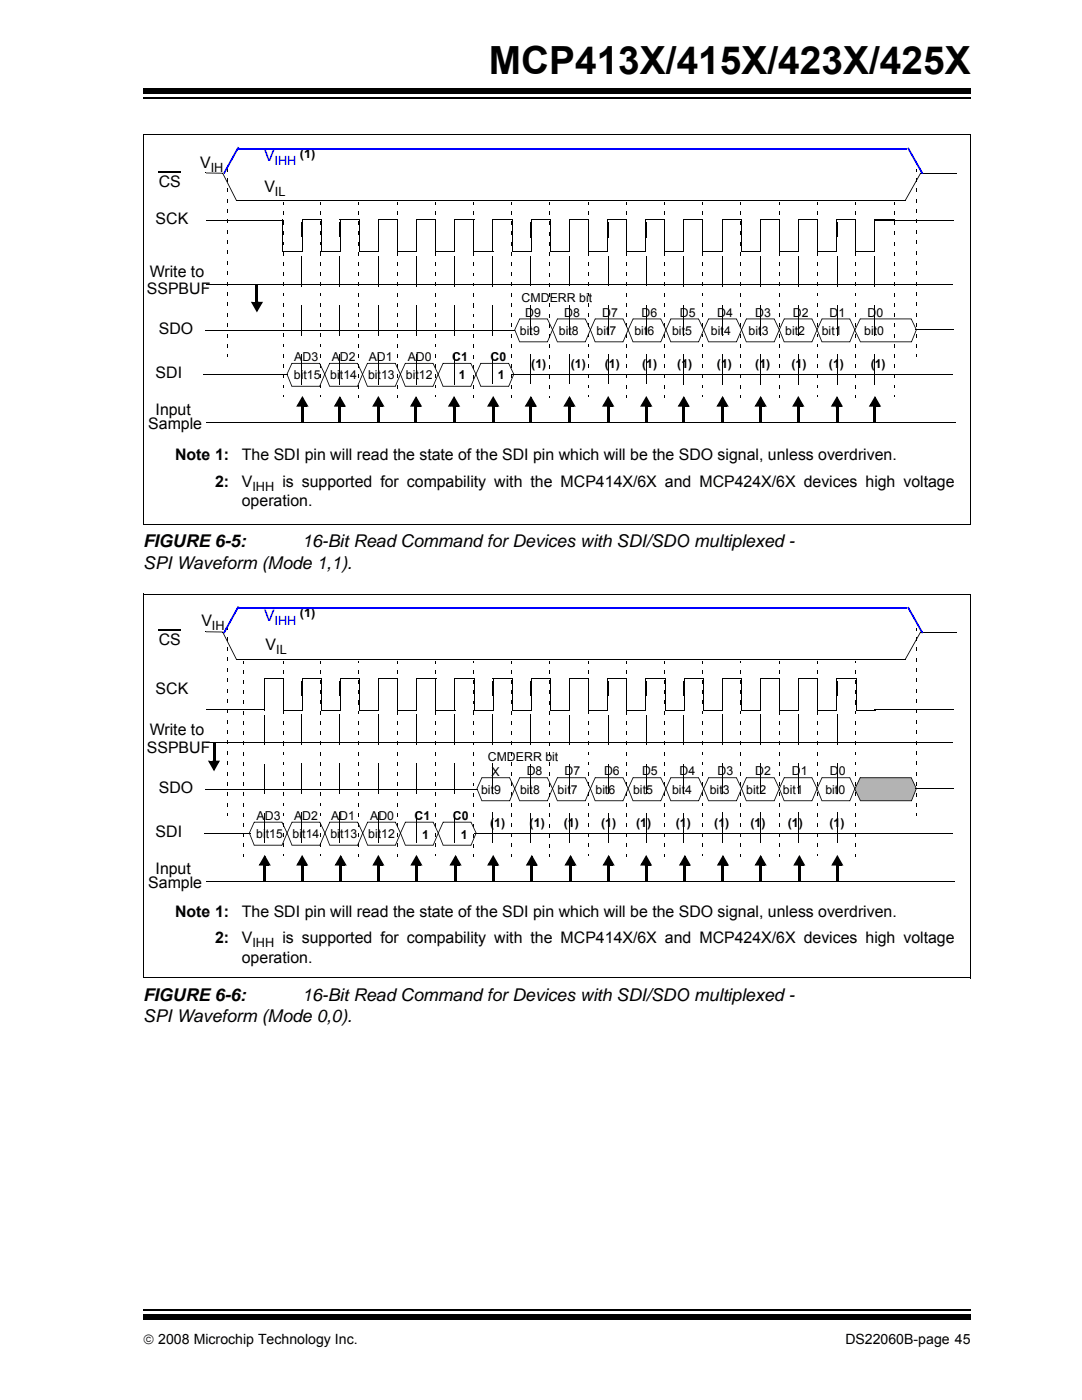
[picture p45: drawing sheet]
<svg xmlns="http://www.w3.org/2000/svg" width="216mm" height="279mm" viewBox="0 0 216 279" stroke-linecap="round" stroke-linejoin="round" font-family="sans-serif">
<defs><g id="words">
<text font-size="7.7" x="97.5" y="14.7">MCP413X/415X/423X/425X</text>
<g font-size="3.5">
<text x="28.6" y="109.2">FIGURE 6-5:</text>
<text x="28.6" y="113.5">SPI Waveform (Mode 1,1).</text>
<text x="60.3" y="109.2">16-Bit Read Command for Devices with SDI/SDO multiplexed -</text>
<text x="28.6" y="199.7">FIGURE 6-6:</text>
<text x="28.6" y="204">SPI Waveform (Mode 0,0).</text>
<text x="60.3" y="199.7">16-Bit Read Command for Devices with SDI/SDO multiplexed -</text>
</g>
<g font-size="3.2">
<text x="39.9" y="33.4">V</text>
<text x="31.7" y="37.3">CS</text>
<text x="52.7" y="38.3">V</text>
<text x="31.1" y="44.6">SCK</text>
<text x="29.3" y="58.6">SSPBUF</text>
<text x="29.9" y="55.2">Write to</text>
<text x="31.7" y="66.6">SDO</text>
<text x="31.1" y="75.4">SDI</text>
<text x="31.1" y="82.8">Input</text>
<text x="29.6" y="85.7">Sample</text>
<text x="34.9" y="91.8">Note 1:</text>
<text x="48.3" y="91.8">The SDI pin will read the state of the SDI pin which will be the SDO signal, unless overdriven.</text>
<text x="42.9" y="97.1">2:</text>
<text x="48.3" y="97.1">V</text>
<text x="48.3" y="101">operation.</text>
<text x="56.3" y="97.1">is supported for compability with the MCP414X/6X and MCP424X/6X devices high voltage</text>
<text x="40.2" y="124.9">V</text>
<text x="31.7" y="128.8">CS</text>
<text x="53" y="129.7">V</text>
<text x="31.1" y="138.5">SCK</text>
<text x="29.9" y="146.7">Write to</text>
<text x="29.3" y="150.2">SSPBUF</text>
<text x="31.7" y="158.2">SDO</text>
<text x="31.1" y="167">SDI</text>
<text x="29.6" y="177.3">Sample</text>
<text x="31.1" y="174.4">Input</text>
<text x="34.9" y="182.9">Note 1:</text>
<text x="48.3" y="182.9">The SDI pin will read the state of the SDI pin which will be the SDO signal, unless overdriven.</text>
<text x="42.9" y="188.2">2:</text>
<text x="48.3" y="188.2">V</text>
<text x="56.3" y="188.2">is supported for compability with the MCP414X/6X and MCP424X/6X devices high voltage</text>
<text x="48.3" y="192.1">operation.</text>
</g>
<g font-size="3.2" fill="#00f">
<text x="52.7" y="32.2">V</text>
<text x="52.7" y="123.9">V</text>
</g>
<g font-size="2.8">
<text x="28.6" y="268.1">© 2008 Microchip Technology Inc.</text>
<text x="168.7" y="268.1">DS22060B-page 45</text>
</g>
<g font-size="2.5">
<text x="42" y="34.2">IH</text>
<text x="59.8" y="31.5">(1)</text>
<text x="54.9" y="39.1">IL</text>
<text x="104.1" y="60.3">CMDERR bit</text>
<text x="104.8" y="63.4">D9</text>
<text x="112.6" y="63.4">D8</text>
<text x="120.2" y="63.4">D7</text>
<text x="128" y="63.4">D6</text>
<text x="135.6" y="63.4">D5</text>
<text x="143.1" y="63.4">D4</text>
<text x="150.7" y="63.4">D3</text>
<text x="158.2" y="63.4">D2</text>
<text x="165.5" y="63.4">D1</text>
<text x="173.1" y="63.4">D0</text>
<text x="103.8" y="66.8">bit9</text>
<text x="111.5" y="66.8">bit8</text>
<text x="119" y="66.8">bit7</text>
<text x="126.6" y="66.8">bit6</text>
<text x="134.1" y="66.8">bit5</text>
<text x="141.9" y="66.8">bit4</text>
<text x="149.4" y="66.8">bit3</text>
<text x="156.7" y="66.8">bit2</text>
<text x="164" y="66.8">bit1</text>
<text x="172.4" y="66.8">bit0</text>
<text x="58.6" y="75.6">bit15</text>
<text x="58.7" y="72.1">AD3</text>
<text x="65.9" y="75.6">bit14</text>
<text x="66.2" y="72.1">AD2</text>
<text x="73.4" y="75.6">bit13</text>
<text x="73.6" y="72.1">AD1</text>
<text x="81" y="75.6">bit12</text>
<text x="81.4" y="72.1">AD0</text>
<text x="90.2" y="72.1">C1</text>
<text x="91.6" y="75.6">1</text>
<text x="97.9" y="72.1">C0</text>
<text x="99.3" y="75.6">1</text>
<text x="106" y="73.4">(1)</text>
<text x="113.9" y="73.4">(1)</text>
<text x="120.7" y="73.4">(1)</text>
<text x="128.1" y="73.4">(1)</text>
<text x="135.1" y="73.4">(1)</text>
<text x="143" y="73.4">(1)</text>
<text x="150.7" y="73.4">(1)</text>
<text x="157.9" y="73.4">(1)</text>
<text x="165.4" y="73.4">(1)</text>
<text x="173.7" y="73.4">(1)</text>
<text x="50.4" y="97.9">IHH</text>
<text x="42.3" y="125.6">IH</text>
<text x="59.8" y="123.2">(1)</text>
<text x="55.1" y="130.5">IL</text>
<text x="97.3" y="151.9">CMDERR bit</text>
<text x="98.1" y="154.9">X</text>
<text x="105.1" y="154.7">D8</text>
<text x="112.7" y="154.7">D7</text>
<text x="120.5" y="154.7">D6</text>
<text x="128.1" y="154.7">D5</text>
<text x="135.6" y="154.7">D4</text>
<text x="143.2" y="154.7">D3</text>
<text x="150.7" y="154.7">D2</text>
<text x="158" y="154.7">D1</text>
<text x="165.6" y="154.7">D0</text>
<text x="96" y="158.4">bit9</text>
<text x="103.8" y="158.4">bit8</text>
<text x="111.3" y="158.4">bit7</text>
<text x="118.8" y="158.4">bit6</text>
<text x="126.3" y="158.4">bit5</text>
<text x="134.1" y="158.4">bit4</text>
<text x="141.6" y="158.4">bit3</text>
<text x="148.9" y="158.4">bit2</text>
<text x="156.2" y="158.4">bit1</text>
<text x="164.7" y="158.4">bit0</text>
<text x="51.1" y="167.2">bit15</text>
<text x="51.2" y="163.7">AD3</text>
<text x="58.4" y="167.2">bit14</text>
<text x="58.7" y="163.7">AD2</text>
<text x="65.9" y="167.2">bit13</text>
<text x="66.1" y="163.7">AD1</text>
<text x="73.5" y="167.2">bit12</text>
<text x="73.8" y="163.7">AD0</text>
<text x="82.7" y="163.7">C1</text>
<text x="84.2" y="167.4">1</text>
<text x="90.4" y="163.7">C0</text>
<text x="92" y="167.4">1</text>
<text x="97.8" y="165.1">(1)</text>
<text x="105.7" y="165.1">(1)</text>
<text x="112.5" y="165.1">(1)</text>
<text x="119.9" y="165.1">(1)</text>
<text x="127" y="165.1">(1)</text>
<text x="134.9" y="165.1">(1)</text>
<text x="142.5" y="165.1">(1)</text>
<text x="149.8" y="165.1">(1)</text>
<text x="157.2" y="165.1">(1)</text>
<text x="165.5" y="165.1">(1)</text>
<text x="50.4" y="189">IHH</text>
</g>
<g font-size="2.5" fill="#00f">
<text x="54.8" y="33">IHH</text>
<text x="54.8" y="124.7">IHH</text>
</g>
</g></defs>
<path d="M28.6 261.4h165.1" fill="none" stroke="#000" stroke-width=".36"/>
<path d="M28.6 262.4h165.1v1h-165.1z" fill="#000"/>
<path d="M28.6 17.3h165.1v5.4h-165.1z" fill="#fff"/>
<path d="M28.6 19.6h165.1" fill="none" stroke="#000" stroke-width=".36"/>
<g fill="#000">
<path d="M28.6 17.7h165.1v1h-165.1zM41 34.4l.1 .2zM44.4 34.5l.1 .1zM44.3 34.6h.2zM44.4 34.7l.1-.1 2.7 5.3-.1 .1zM45.3 33.7h.1v.5h-.1zM45.3 35.5h.1v.7h-.1zM45.3 37.6h.1v.7h-.1zM47.1 40h.2zM182.8 33.7h.2v.5h-.2zM182.8 35.6h.2v.7h-.2zM182.8 37.6h.2v.7h-.2z"/>
<path d="M183.7 34.5l.1 .1zM183.6 34.5l.2 .1-3.1 5.4-.1-.1zM41.2 56.6l.1 .2zM45.3 39.7h.1v.7h-.1zM45.3 41.8h.1v.6h-.1zM45.3 43.8h.1v.7h-.1zM45.3 45.9h.1v.7h-.1zM45.3 48h.1v.7h-.1zM45.3 50h.1v.7h-.1zM45.3 52.1h.1v.7h-.1zM45.3 54.2h.1v.7h-.1zM45.3 56.3h.1v.6h-.1z"/>
<path d="M45.3 58.3h.1v.7h-.1zM56.4 50.1l.1 .2zM56.4 43.8h.1zM56.4 40.4l.2 .1zM56.4 40.5h.2v.3h-.2zM56.4 42.2h.2zM56.4 42.2h.2v.6h-.2zM56.4 44.2l.2 .1zM56.4 44.3h.2v.6h-.2zM56.4 46.2l.2 .1zM56.4 46.3h.2v.6h-.2zM56.4 48.3l.2 .1z"/>
<path d="M56.4 48.4h.2v.6h-.2zM56.4 50.3l.2 .1zM56.4 50.4h.2v.6h-.2zM56.4 52.4l.2 .1zM56.4 52.5h.2v.5h-.2zM56.4 54.4l.2 .1zM56.4 54.5h.2v.6h-.2zM56.4 56.4l.2 .1zM56.4 56.5h.2v.6h-.2zM56.4 58.5h.2zM56.4 58.5h.2v.6h-.2zM64 40.4l.1 .1z"/>
<path d="M64 40.5h.1v.3h-.1zM64 42.2h.1zM64 42.2h.1v.6h-.1zM64 44.2l.1 .1zM64 44.3h.1v.6h-.1zM64 46.2l.1 .1zM64 46.3h.1v.6h-.1zM64 48.3l.1 .1zM64 48.4h.1v.6h-.1zM64 50.3l.1 .1zM64 50.4h.1v.6h-.1zM64 52.4l.1 .1z"/>
<path d="M64 52.5h.1v.5h-.1zM64 54.4l.1 .1zM64 54.5h.1v.6h-.1zM64 56.4l.1 .1zM64 56.5h.1v.6h-.1zM64 58.5h.1zM64 58.5h.1v.6h-.1zM64 50.1l.1 .2zM67.8 50.2l.2 .1zM67.8 43.8l.1 .1zM71.5 40.4h.2v.4h-.2zM71.5 42.2h.2v.6h-.2z"/>
<path d="M71.5 44.2h.2v.7h-.2zM71.5 46.2h.2v.7h-.2zM71.5 48.3h.2v.7h-.2zM71.5 50.3h.2v.7h-.2zM71.5 52.4h.2v.6h-.2zM71.5 54.4h.2v.7h-.2zM71.5 56.4h.2v.7h-.2zM71.5 58.5h.2v.7h-.2zM71.6 43.8h.2zM71.6 50.1l.1 .2zM75.4 50.2l.2 .1zM75.4 43.8l.1 .1z"/>
<path d="M79.2 43.8h.2zM79.2 50.1l.1 .2zM79.3 40.4h.1v.4h-.1zM79.3 42.2h.1v.6h-.1zM79.3 44.2h.1v.7h-.1zM79.3 46.2h.1v.7h-.1zM79.3 48.3h.1v.7h-.1zM79.3 50.3h.1v.7h-.1zM79.3 52.4h.1v.6h-.1zM79.3 54.4h.1v.7h-.1zM79.3 56.4h.1v.7h-.1zM79.3 58.5h.1v.7h-.1z"/>
<path d="M83 50.2l.2 .1zM83 43.8l.1 .1zM86.8 40.4h.2v.4h-.2zM86.8 42.2h.2v.6h-.2zM86.8 44.2h.2v.7h-.2zM86.8 46.2h.2v.7h-.2zM86.8 48.3h.2v.7h-.2zM86.8 50.3h.2v.7h-.2zM86.8 52.4h.2v.6h-.2zM86.8 54.4h.2v.7h-.2zM86.8 56.4h.2v.7h-.2zM86.8 58.5h.2v.7h-.2z"/>
<path d="M86.8 43.8h.2zM86.8 50.1l.1 .2zM90.7 50.2l.1 .1zM90.7 43.8v.1zM94.4 40.4l.2 .1zM94.4 40.5h.2v.3h-.2zM94.4 42.2l.2 .1zM94.4 42.3h.2v.6h-.2zM94.4 44.2l.2 .1zM94.4 44.3h.2v.6h-.2zM94.4 46.3l.2 .1zM94.4 46.4h.2v.5h-.2z"/>
<path d="M94.4 48.3l.2 .1zM94.4 48.4h.2v.6h-.2zM94.4 50.4h.2zM94.4 50.4h.2v.6h-.2zM94.4 52.4l.2 .1zM94.4 52.5h.2v.6h-.2zM94.4 54.5h.2zM94.4 54.5h.2v.6h-.2zM94.4 56.5l.2 .1zM94.4 56.6h.2v.6h-.2zM94.4 58.5l.2 .1zM94.4 58.6h.2v.6h-.2z"/>
<path d="M94.5 43.8h.1zM94.5 50.1l.1 .2zM98.3 50.2l.1 .1zM98.3 43.8l.1 .1zM102 40.4h.2v.4h-.2zM102 42.2h.2v.6h-.2zM102 44.2h.2v.7h-.2zM102 46.2h.2v.7h-.2zM102 48.3h.2v.7h-.2zM102 50.3h.2v.7h-.2zM102 52.4h.2v.6h-.2zM102 54.4h.2v.7h-.2z"/>
<path d="M102 56.4h.2v.7h-.2zM102 58.5h.2v.7h-.2zM102.1 43.8h.2zM105.8 44.4l.2 .1zM105.8 51.1l.2 .1zM109.6 40.4h.2v.4h-.2zM109.6 42.2h.2v.7h-.2zM109.6 44.2h.2v.7h-.2zM109.6 46.3h.2v.6h-.2zM109.6 48.3h.2v.7h-.2zM109.6 50.4h.2v.6h-.2zM109.6 52.4h.2v.7h-.2z"/>
<path d="M109.6 54.5h.2v.6h-.2zM109.6 56.5h.2v.7h-.2zM109.6 58.5h.2v.7h-.2zM113.6 44.4l.1 .1zM113.6 51.1l.1 .1zM117.4 40.4l.1 .1zM117.4 40.5h.1v.3h-.1zM117.4 42.2h.1zM117.4 42.2h.1v.6h-.1zM117.4 44.2l.1 .1zM117.4 44.3h.1v.6h-.1zM117.4 46.2l.1 .1z"/>
<path d="M117.4 46.3h.1v.6h-.1zM117.4 48.3l.1 .1zM117.4 48.4h.1v.6h-.1zM117.4 50.3l.1 .1zM117.4 50.4h.1v.6h-.1zM117.4 52.4l.1 .1zM117.4 52.5h.1v.5h-.1zM117.4 54.4l.1 .1zM117.4 54.5h.1v.6h-.1zM117.4 56.4l.1 .1zM117.4 56.5h.1v.6h-.1zM117.4 58.5l.1 .1z"/>
<path d="M117.4 58.6h.1v.6h-.1zM121.3 44.4l.2 .1zM121.3 51.1l.2 .1zM124.9 40.4h.2v.4h-.2zM124.9 42.2h.2v.6h-.2zM124.9 44.2h.2v.7h-.2zM124.9 46.2h.2v.7h-.2zM124.9 48.3h.2v.7h-.2zM124.9 50.3h.2v.7h-.2zM124.9 52.4h.2v.6h-.2zM124.9 54.4h.2v.7h-.2zM124.9 56.4h.2v.7h-.2z"/>
<path d="M124.9 58.5h.2v.7h-.2zM128.8 44.4l.2 .1zM128.8 51.1l.2 .1zM132.5 40.4h.2v.4h-.2zM132.5 42.2h.2v.6h-.2zM132.5 44.2h.2v.7h-.2zM132.5 46.2h.2v.7h-.2zM132.5 48.3h.2v.7h-.2zM132.5 50.3h.2v.7h-.2zM132.5 52.4h.2v.6h-.2zM132.5 54.4h.2v.7h-.2zM132.5 56.4h.2v.7h-.2z"/>
<path d="M132.5 58.5h.2v.7h-.2zM140.1 40.4h.2v.4h-.2zM140.1 42.2h.2zM140.1 42.2h.2v.6h-.2zM140.1 44.2l.2 .1zM140.1 44.3h.2v.6h-.2zM140.1 46.2l.2 .1zM140.1 46.3h.2v.6h-.2zM140.1 48.3l.2 .1zM140.1 48.4h.2v.6h-.2zM140.1 50.3l.2 .1zM140.1 50.4h.2v.6h-.2z"/>
<path d="M140.1 52.4l.2 .1zM140.1 52.5h.2v.5h-.2zM140.1 54.4l.2 .1zM140.1 54.5h.2v.6h-.2zM140.1 56.4l.2 .1zM140.1 56.5h.2v.6h-.2zM140.1 58.5l.2 .1zM140.1 58.6h.2v.6h-.2zM147.7 40.4l.2 .1zM147.7 40.5h.2v.3h-.2zM147.7 42.2h.2v.6h-.2zM147.7 44.2h.2v.7h-.2z"/>
<path d="M147.7 46.2h.2v.7h-.2zM147.7 48.3h.2v.7h-.2zM147.7 50.3h.2v.7h-.2zM147.7 52.4h.2v.6h-.2zM147.7 54.4h.2v.7h-.2zM147.7 56.4h.2v.7h-.2zM147.7 58.5h.2v.7h-.2zM155.5 40.4h.1v.4h-.1zM155.5 42.2h.1v.6h-.1zM155.5 44.2h.1v.7h-.1zM155.5 46.2h.1v.7h-.1zM155.5 48.3h.1v.7h-.1z"/>
<path d="M155.5 50.3h.1v.7h-.1zM155.5 52.4h.1v.6h-.1zM155.5 54.4h.1v.7h-.1zM155.5 56.4h.1v.7h-.1zM155.5 58.5h.1v.7h-.1zM163 40.4h.2v.4h-.2zM163 42.2h.2v.6h-.2zM163 44.2h.2v.7h-.2zM163 46.2h.2v.7h-.2zM163 48.3h.2v.7h-.2zM163 50.3h.2v.7h-.2zM163 52.4h.2v.6h-.2z"/>
<path d="M163 54.4h.2v.7h-.2zM163 56.4l.2 .1zM163 56.5h.2v.6h-.2zM163 58.5l.2 .1zM163 58.6h.2v.6h-.2zM170.6 40.4l.2 .1zM170.6 40.5h.2v.3h-.2zM170.6 42.2h.2zM170.6 42.2h.2v.6h-.2zM170.6 44.2l.2 .1zM170.6 44.3h.2v.6h-.2zM170.6 46.2l.2 .1z"/>
<path d="M170.6 46.3h.2v.6h-.2zM170.6 48.3l.2 .1zM170.6 48.4h.2v.6h-.2zM170.6 50.3l.2 .1zM170.6 50.4h.2v.6h-.2zM170.6 52.4l.2 .1zM170.6 52.5h.2v.5h-.2zM170.6 54.4l.2 .1zM170.6 54.5h.2v.6h-.2zM170.6 56.4l.2 .1zM170.6 56.5h.2v.6h-.2zM170.6 58.5l.2 .1z"/>
<path d="M170.6 58.6h.2v.6h-.2zM178.4 40.4h.1v.4h-.1zM178.4 42.2h.1v.6h-.1zM178.4 44.2h.1v.7h-.1zM178.4 46.2h.1v.7h-.1zM178.4 48.3h.1v.7h-.1zM178.4 50.3h.1v.7h-.1zM178.4 52.4h.1v.6h-.1zM178.4 54.4h.1v.7h-.1zM178.4 56.4h.1v.7h-.1zM178.4 58.5h.1v.7h-.1zM180.6 39.9l.1 .2z"/>
<path d="M182.8 39.7h.2v.7h-.2zM182.8 41.8h.2v.7h-.2zM182.8 43.9h.2v.6h-.2zM182.8 45.9h.2v.7h-.2zM182.8 48h.2v.7h-.2zM182.8 50.1h.2v.7h-.2zM182.8 52.1h.2v.7h-.2zM182.8 54.2h.2v.7h-.2zM182.8 56.3h.2v.7h-.2zM182.8 58.4h.2v.6h-.2zM45.3 60.4h.1v.7h-.1zM45.3 62.5h.1v.7h-.1z"/>
<path d="M45.3 64.5h.1v.7h-.1zM45.3 66.6h.1v.7h-.1zM45.3 68.7h.1v.7h-.1zM45.3 70.8h.1v.4h-.1zM50.4 60.2h.9v.4h-.9zM51 56.8h.5v3.7h-.5zM50.1 60.2l.4 .1 .9 1.6-.3 .2 .9-1.8 .3 .2-1 .1v-.4h1.2l-1.2 2.2zM56.4 60.5l.2 .1zM56.4 60.6h.2v.6h-.2zM56.4 62.5l.2 .1zM56.4 62.6h.2v.6h-.2zM56.4 64.6l.2 .1z"/>
<path d="M56.4 64.7h.2v.6h-.2zM56.4 66.6l.2 .1zM56.4 66.7h.2v.6h-.2zM56.4 68.7h.2zM56.4 68.7h.2v.6h-.2zM56.4 70.7l.2 .1zM56.4 70.8h.2v.6h-.2zM56.4 72.7l.2 .1zM56.4 72.8h.2v.6h-.2zM56.4 74.8h.2zM56.4 74.8h.2v.6h-.2zM56.4 76.8l.2 .1z"/>
<path d="M56.4 76.9h.2v.6h-.2zM56.4 78.8l.2 .1zM56.4 78.9h.2v.4h-.2zM58.2 72.4h5.6l1.1 2.3-1.1 2.5h-5.6v-.2h5.6v.2l.9-2.5h.2h-.2l-1-2.1 .2-.1-.1 .1h-5.6v-.2l.1 .2-1 2.1h-.1zM57.2 74.7h.1l1 2.4h-.1zM64 60.5l.1 .1zM64 60.6h.1v.6h-.1zM64 62.5l.1 .1zM64 62.6h.1v.6h-.1zM64 64.6l.1 .1zM64 64.7h.1v.6h-.1zM64 66.6l.1 .1z"/>
<path d="M64 66.7h.1v.6h-.1zM64 68.7h.1zM64 68.7h.1v.6h-.1zM64 70.7l.1 .1zM64 70.8h.1v.6h-.1zM64 72.7l.1 .1zM64 72.8h.1v.6h-.1zM64 74.8h.1zM64 74.8h.1v.6h-.1zM64 76.8l.1 .1zM64 76.9h.1v.6h-.1zM64 78.8l.1 .1z"/>
<path d="M64 78.9h.1v.4h-.1zM65.7 72.4h5.7l1 2.3-1 2.5h-5.7l.1-.2h5.5v.2l1-2.5h.1h-.1l-1-2.1 .1-.1-.1 .1h-5.5v-.2v.2l-.9 2.1h-.2zM64.7 74.7h.2l.9 2.4h-.1zM71.5 60.5h.2v.7h-.2zM71.5 62.5h.2v.7h-.2zM71.5 64.6h.2v.7h-.2zM71.5 66.6h.2v.7h-.2zM71.5 68.7h.2v.6h-.2zM71.5 70.7h.2v.7h-.2zM71.5 72.7h.2v.7h-.2zM71.5 74.8h.2v.7h-.2zM71.5 76.8h.2v.7h-.2z"/>
<path d="M71.5 78.8h.2v.5h-.2zM73.3 72.4h5.6l1.1 2.3-1.1 2.5h-5.6v-.2h5.6v.2l.9-2.5h.2h-.2l-1-2.1 .2-.1-.1 .1h-5.6v-.2l.1 .2-1 2.1h-.1zM72.3 74.7h.1l1 2.4h-.2zM79.3 60.5h.1v.7h-.1zM79.3 62.5h.1v.7h-.1zM79.3 64.6h.1v.7h-.1zM79.3 66.6h.1v.7h-.1zM79.3 68.7h.1v.6h-.1zM79.3 70.7h.1v.7h-.1zM79.3 72.7h.1v.7h-.1zM79.3 74.8h.1v.7h-.1zM79.3 76.8h.1v.7h-.1z"/>
<path d="M79.3 78.8h.1v.5h-.1zM80.8 72.4h5.7l1 2.3-1 2.5h-5.7l.1-.2h5.5v.2l1-2.5h.1h-.1l-1.1-2.1 .2-.1-.1 .1h-5.5v-.2v.2l-.9 2.1h-.2zM79.8 74.7h.2l.9 2.4h-.1zM86.8 60.5h.2v.7h-.2zM86.8 62.5h.2v.7h-.2zM86.8 64.6h.2v.7h-.2zM86.8 66.6h.2v.7h-.2zM86.8 68.7h.2zM86.8 68.7h.2v.6h-.2zM86.8 70.7l.2 .1zM86.8 70.8h.2v.6h-.2zM86.8 72.7l.2 .1z"/>
<path d="M86.8 72.8h.2v.6h-.2zM86.8 74.8l.2 .1zM86.8 74.9h.2v.6h-.2zM86.8 76.8l.2 .1zM86.8 76.9h.2v.6h-.2zM86.8 78.8l.2 .1zM86.8 78.9h.2v.4h-.2zM88.3 72.4h5.7l1.1 2.3-1.1 2.5h-5.7l.1-.2h5.5v.2l1-2.5h.1h-.1l-1-2.1 .1-.1-.1 .1h-5.5v-.2l.1 .2-1 2.1h-.1zM87.4 74.7h.1l1 2.4h-.2zM94.4 60.6l.2 .1zM94.4 60.7h.2v.6h-.2zM94.4 62.6l.2 .1z"/>
<path d="M94.4 62.7h.2v.6h-.2zM94.4 64.7l.2 .1zM94.4 64.8h.2v.6h-.2zM94.4 66.7h.2v.7h-.2zM94.4 68.8h.2v.6h-.2zM94.4 70.8h.2v.7h-.2zM94.4 72.9h.2v.7h-.2zM94.4 74.9h.2v.7h-.2zM94.4 77h.2v.6h-.2zM94.4 79h.2v.4h-.2zM95.9 72.4h5.7l1 2.3-1 2.5h-5.7v-.2h5.6v.2l.9-2.5h.2h-.2l-1-2.1 .2-.1-.1 .1h-5.6v-.2l.1 .2-1 2.1h-.1zM94.9 74.7h.1l1 2.4h-.1z"/>
<path d="M98.3 70.7h.1zM102 60.5h.2v.7h-.2zM102 62.5h.2v.7h-.2zM102 64.6h.2v.7h-.2zM102 66.6h.2v.7h-.2zM102 68.7h.2v.6h-.2zM102 70.7h.2v.7h-.2zM102 72.7h.2v.7h-.2zM102 74.8h.2v.7h-.2zM102 76.8h.2v.7h-.2zM102 78.8h.2v.5h-.2zM103.6 63.6h5.7l1 2.2-1 2.5h-5.7l.1-.2h5.5v.2l1-2.5h.1h-.1l-1-2.1 .1-.1-.1 .1h-5.5v-.1l.1 .1-1 2.1h-.2z"/>
<path d="M102.6 65.8h.2l1 2.4-.2 .1zM105.8 60.9l.2 .1zM105.8 70.7h.2zM109.6 60.6h.2v.7h-.2zM109.6 62.6h.2v.7h-.2zM109.6 64.7h.2v.7h-.2zM109.6 66.7h.2v.7h-.2zM109.6 68.8h.2v.6h-.2zM109.6 70.8h.2v.7h-.2zM109.6 72.9h.2v.7h-.2zM109.6 74.9h.2v.7h-.2zM109.6 77h.2z"/>
<path d="M109.6 77h.2v.6h-.2zM109.6 79l.2 .1zM109.6 79.1h.2v.3h-.2zM111.2 63.6h5.6l1.1 2.2-1.1 2.5h-5.6v-.2h5.6v.2l.9-2.5h.2h-.2l-1-2.1 .2-.1-.1 .1h-5.6v-.1l.1 .1-1 2.1h-.1zM110.2 65.8h.1l1 2.4-.2 .1zM113.6 60.9l.1 .1zM113.6 70.7h.1zM117.4 60.5l.1 .1zM117.4 60.6h.1v.6h-.1zM117.4 62.5l.1 .1zM117.4 62.6h.1v.6h-.1zM117.4 64.6l.1 .1z"/>
<path d="M117.4 64.7h.1v.6h-.1zM117.4 66.6l.1 .1zM117.4 66.7h.1v.6h-.1zM117.4 68.7h.1zM117.4 68.7h.1v.6h-.1zM117.4 70.7l.1 .1zM117.4 70.8h.1v.6h-.1zM117.4 72.7l.1 .1zM117.4 72.8h.1v.6h-.1zM117.4 74.8l.1 .1zM117.4 74.9h.1v.6h-.1zM117.4 76.8l.1 .1z"/>
<path d="M117.4 76.9h.1v.6h-.1zM117.4 78.8l.1 .1zM117.4 78.9h.1v.4h-.1zM118.7 63.6h5.7l1 2.2-1 2.5h-5.7v-.2h5.6v.2l1-2.5h.1h-.1l-1.1-2.1 .2-.1-.1 .1h-5.6v-.1l.1 .1-.9 2.1h-.2zM117.7 65.8h.2l.9 2.4-.1 .1zM121.3 60.9l.2 .1zM121.3 70.7h.2zM124.9 60.5h.2v.7h-.2zM124.9 62.5h.2v.7h-.2zM124.9 64.6h.2v.7h-.2zM124.9 66.6h.2v.7h-.2zM124.9 68.7h.2v.6h-.2z"/>
<path d="M124.9 70.7h.2v.7h-.2zM124.9 72.7h.2v.7h-.2zM124.9 74.8h.2v.7h-.2zM124.9 76.8h.2v.7h-.2zM124.9 78.8h.2v.5h-.2zM126.3 63.6h5.6l1.1 2.2-1.1 2.5h-5.6v-.2h5.5v.2l1-2.5h.1h-.1l-1-2.1 .1-.1-.1 .1h-5.5v-.1l.1 .1-1 2.1h-.1zM125.3 65.8h.1l1 2.4-.2 .1zM128.8 60.9l.2 .1zM128.8 70.7h.2zM132.5 60.5h.2v.7h-.2zM132.5 62.5h.2v.7h-.2zM132.5 64.6h.2v.7h-.2z"/>
<path d="M132.5 66.6h.2v.7h-.2zM132.5 68.7h.2v.6h-.2zM132.5 70.7h.2v.7h-.2zM132.5 72.7h.2v.7h-.2zM132.5 74.8h.2v.7h-.2zM132.5 76.8h.2v.7h-.2zM132.5 78.8h.2v.5h-.2zM133.8 63.6h5.6l1.1 2.2-1.1 2.5h-5.6v-.2h5.6v.2l.9-2.5h.2h-.2l-1-2.1 .2-.1-.1 .1h-5.6v-.1l.1 .1-1 2.1h-.1zM132.8 65.8h.1l1 2.4-.1 .1zM140.1 60.5l.2 .1zM140.1 60.6h.2v.6h-.2zM140.1 62.5l.2 .1z"/>
<path d="M140.1 62.6h.2v.6h-.2zM140.1 64.6l.2 .1zM140.1 64.7h.2v.6h-.2zM140.1 66.6l.2 .1zM140.1 66.7h.2v.6h-.2zM140.1 68.7h.2zM140.1 68.7h.2v.6h-.2zM140.1 70.7l.2 .1zM140.1 70.8h.2v.6h-.2zM140.1 72.7l.2 .1zM140.1 72.8h.2v.6h-.2zM140.1 74.8l.2 .1z"/>
<path d="M140.1 74.9h.2v.6h-.2zM140.1 76.8l.2 .1zM140.1 76.9h.2v.6h-.2zM140.1 78.8l.2 .1zM140.1 78.9h.2v.4h-.2zM141.3 63.6h5.7l1.1 2.2-1.1 2.5h-5.7l.1-.2h5.5v.2l1-2.5h.1h-.1l-1-2.1 .1-.1-.1 .1h-5.5v-.1l.1 .1-1 2.1h-.2zM140.3 65.8h.2l1 2.4-.2 .1zM147.7 60.5h.2v.7h-.2zM147.7 62.5h.2v.7h-.2zM147.7 64.6h.2v.7h-.2zM147.7 66.6h.2v.7h-.2zM147.7 68.7h.2v.6h-.2z"/>
<path d="M147.7 70.7h.2v.7h-.2zM147.7 72.7h.2v.7h-.2zM147.7 74.8h.2v.7h-.2zM147.7 76.8h.2v.7h-.2zM147.7 78.8h.2v.5h-.2zM148.9 63.6h5.6l1.1 2.2-1.1 2.5h-5.6v-.2h5.6v.2l.9-2.5h.2h-.2l-1-2.1 .2-.1-.1 .1h-5.6v-.1l.1 .1-1 2.1h-.1zM147.9 65.8h.1l1 2.4-.2 .1zM156.4 63.6h5.7l1 2.2-1 2.5h-5.7l.1-.2h5.5v.2l1-2.5h.1h-.1l-1.1-2.1 .2-.1-.1 .1h-5.5v-.1v.1l-.9 2.1h-.2zM155.5 60.5h.1v.7h-.1zM155.5 62.5h.1v.7h-.1zM155.5 64.6h.1v.7h-.1zM155.5 66.6h.1v.7h-.1z"/>
<path d="M155.5 68.7h.1v.6h-.1zM155.5 70.7h.1v.7h-.1zM155.5 72.7h.1v.7h-.1zM155.5 74.8h.1v.7h-.1zM155.5 76.8h.1v.7h-.1zM155.5 78.8h.1v.5h-.1zM155.4 65.8h.2l.9 2.4-.1 .1zM164 63.6h5.6l1.1 2.2-1.1 2.5h-5.6v-.2h5.6v.2l.9-2.5h.1h-.1l-1-2.1 .2-.1-.1 .1h-5.6v-.1l.1 .1-1 2.1h-.1zM163 60.5l.2 .1zM163 60.6h.2v.6h-.2zM163 62.5l.2 .1zM163 62.6h.2v.6h-.2z"/>
<path d="M163 64.6l.2 .1zM163 64.7h.2v.6h-.2zM163 66.6l.2 .1zM163 66.7h.2v.6h-.2zM163 68.7h.2zM163 68.7h.2v.6h-.2zM163 70.7l.2 .1zM163 70.8h.2v.6h-.2zM163 72.7l.2 .1zM163 72.8h.2v.6h-.2zM163 74.8l.2 .1zM163 74.9h.2v.6h-.2z"/>
<path d="M163 76.8l.2 .1zM163 76.9h.2v.6h-.2zM163 78.8l.2 .1zM163 78.9h.2v.4h-.2zM163 65.8h.1l1 2.4-.2 .1zM171.6 63.6h10.3l1 2.2-1 2.5h-10.3l.1-.2h10.2v.2l.9-2.5h.1h-.1l-1-2.1 .1-.1-.1 .1h-10.2v-.1l.1 .1-1.1 2.2h-.1zM170.6 60.5l.2 .1zM170.6 60.6h.2v.6h-.2zM170.6 62.5l.2 .1zM170.6 62.6h.2v.6h-.2zM170.6 64.6h.2v.7h-.2zM170.6 66.6h.2v.7h-.2z"/>
<path d="M170.6 68.7h.2v.6h-.2zM170.6 70.7h.2v.7h-.2zM170.6 72.7h.2v.7h-.2zM170.6 74.8h.2v.7h-.2zM170.6 76.8h.2v.7h-.2zM170.6 78.8h.2v.5h-.2zM170.5 65.9h.1l1.2 2.3-.2 .1zM178.4 60.5h.1v.7h-.1zM178.4 62.5h.1v.7h-.1zM178.4 64.6h.1v.7h-.1zM178.4 66.6h.1v.7h-.1zM178.4 68.7h.1v.6h-.1z"/>
<path d="M178.4 70.7h.1v.7h-.1zM178.4 72.7l.1 .1zM178.4 72.8h.1v.6h-.1zM178.4 74.8l.1 .1zM178.4 74.9h.1v.6h-.1zM178.4 76.8l.1 .1zM178.4 76.9h.1v.6h-.1zM178.4 78.8l.1 .1zM178.4 78.9h.1v.4h-.1zM182.8 60.4h.2v.7h-.2zM182.8 62.5h.2v.7h-.2zM182.8 64.6h.2v.7h-.2z"/>
<path d="M182.8 66.7h.2v.6h-.2zM182.8 68.7h.2v.7h-.2zM182.8 70.8h.2v.4h-.2zM60.1 80.9h.5v.3h-.5zM60.1 81.2h.5v3.3h-.5zM60.3 79l1.3 2.2-.5-.1-.9-1.6 .3-.2-.9 1.8-.3-.2 1-.1v.4h-1.2zM60.3 80.8h.9v.4h-.9zM67.5 80.9h.6v.3h-.6zM67.5 81.2h.6v3.3h-.6zM67.8 79.1l1.2 2.1-.4-.1-1-1.6 .4-.2-.9 1.8-.3-.2 1-.1v.4h-1.2zM67.8 80.8h.9v.4h-.9zM75.2 80.9h.6v.3h-.6z"/>
<path d="M75.2 81.2h.6v3.3h-.6zM75.5 79l1.2 2.2-.5-.1-.9-1.6 .3-.2-.9 1.8-.3-.2 1.1-.1v.4h-1.2zM75.5 80.8h.9v.4h-.9zM82.7 80.9h.6v.3h-.6zM82.7 81.2h.6v3.3h-.6zM83 79.1l1.2 2.1-.4-.1-1-1.6 .4-.2-.9 1.8-.3-.2 1-.1v.4h-1.2zM83 80.8h.9v.4h-.9zM90.3 80.9h.6v.3h-.6zM90.3 81.2h.6v3.3h-.6zM90.6 79l1.2 2.2-.4-.1-1-1.6 .4-.2-.9 1.8-.4-.2 1.1-.1v.4h-1.2zM90.6 80.8h.9v.4h-.9zM98.1 80.9h.6v.3h-.6z"/>
<path d="M98.1 81.2h.6v3.3h-.6zM98.3 80.4l.1 .1zM98.4 79l1.3 2.2-.5-.1-.9-1.6 .3-.2-.9 1.8-.4-.2 1.1-.1v.4h-1.2zM98.4 80.8h.9v.4h-.9zM105.7 80.9h.5v.3h-.5zM105.7 81.2h.5v3.3h-.5zM105.8 80.4l.2 .1zM105.9 79l1.3 2.2-.5-.1-.9-1.6 .3-.2-.9 1.8-.3-.2 1-.1v.4h-1.2zM105.9 80.8h.9v.4h-.9zM113.4 80.9h.5v.3h-.5zM113.4 81.2h.5v3.3h-.5zM113.6 80.4l.1 .1z"/>
<path d="M113.6 79l1.3 2.2-.5-.1-.9-1.6 .3-.2-.9 1.8-.3-.2 1-.1v.4h-1.2zM113.6 80.8h.9v.4h-.9zM121.1 80.9h.5v.3h-.5zM121.1 81.2h.5v3.3h-.5zM121.3 80.4l.2 .1zM121.3 79l1.3 2.2-.5-.1-.9-1.6 .3-.2-.9 1.8-.3-.2 1-.1v.4h-1.2zM121.3 80.8h1v.4h-1zM128.7 80.9h.5v.3h-.5zM128.7 81.2h.5v3.3h-.5zM128.9 79l1.3 2.2-.5-.1-.9-1.6 .3-.2-.9 1.8-.3-.2 1-.1v.4h-1.2zM128.9 80.8h1v.4h-1zM136.2 80.9h.5v.3h-.5z"/>
<path d="M136.2 81.2h.5v3.3h-.5zM136.4 79l1.2 2.2-.4-.1-.9-1.6 .3-.2-.9 1.8-.3-.2 1-.1v.4h-1.2zM136.4 80.8h.9v.4h-.9zM143.9 80.9h.5v.3h-.5zM143.9 81.2h.5v3.3h-.5zM144.2 79l1.2 2.2-.5-.1-.9-1.6 .3-.2-.9 1.8-.3-.2 1.1-.1v.4h-1.3zM144.2 80.8h.9v.4h-.9zM151.5 80.9h.5v.3h-.5zM151.5 81.2h.5v3.3h-.5zM151.8 79l1.2 2.2-.5-.1-.9-1.6 .3-.2-.9 1.8-.3-.2 1.1-.1v.4h-1.3zM151.8 80.8h.9v.4h-.9zM159 80.9h.6v.3h-.6z"/>
<path d="M159 81.2h.6v3.3h-.6zM159.3 79l1.2 2.2-.5-.1-.9-1.6 .3-.2-.9 1.8-.3-.2 1.1-.1v.4h-1.2zM159.3 80.8h.9v.4h-.9zM166.8 80.9h.5v.3h-.5zM166.8 81.2h.5v3.3h-.5zM167 79l1.2 2.2-.5-.1-.8-1.6 .3-.2-.9 1.8-.4-.2 1.1-.1v.4h-1.2zM167 80.8h.9v.4h-.9zM174.3 80.9h.6v.3h-.6zM174.3 81.2h.6v3.3h-.6zM174.6 79l1.2 2.2-.5-.1-.9-1.6 .4-.2-1 1.8-.3-.2 1.1-.1v.4h-1.2zM174.6 80.8h.9v.4h-.9zM190.5 84.3l.1 .2z"/>
</g>
<g fill="none" stroke="#000" stroke-width=".2">
<path d="M47.1 40h133.7M183.6 34.6h7.3M41 43.9h15.6M41.3 56.7h148.9M56.5 43.8v6.5M56.5 50.2h3.8M60.2 43.8h4M60.2 51.1v6M60.3 43.8v6.5M64.1 50.2h3.9M64.1 43.8v6.5M67.8 44.4v2.9"/>
<path d="M67.8 51.1v6M67.9 43.8v6.4M67.9 43.8h3.9M71.7 43.8v6.5M71.7 50.2h3.9M75.5 43.8v6.4M75.5 43.8h3.9M75.5 51.1v6M79.3 43.8v6.5M79.3 50.2h3.9M83.1 44.4v2.9M83.1 51.1v6"/>
<path d="M83.1 43.8h3.9M83.1 43.8v6.4M86.9 50.2h3.9M86.9 43.8v6.5M90.6 44.4v2.9M90.6 51.1v6M90.7 43.8h3.9M90.7 43.8v6.4M94.6 50.2h3.8M94.6 43.8v6.5M98.4 43.8v6.4M98.4 51.1v6"/>
<path d="M98.4 43.8h3.9M102.1 50.2h4M102.2 43.8v6.5M105.9 43.8h4M105.9 44.5v2.8M105.9 51.2v5.9M106 43.8v6.5M109.7 50.2h4M109.8 43.8v6.5M113.5 43.8h4M113.6 43.8v6.5M113.6 44.5v2.8"/>
<path d="M113.6 51.2v5.9M117.3 50.2h4M117.4 43.8v6.5M121.1 43.8h4M121.2 43.8v6.5M121.4 44.5v2.8M121.4 51.2v5.9M124.9 50.2h4M125 43.8v6.5M128.8 43.8h3.9M128.8 43.8v6.5M128.9 44.5v2.8"/>
<path d="M128.9 51.2v5.9M132.6 50.2h3.9M132.7 43.8v6.5M136.4 43.8h4M136.5 43.8v6.5M136.5 51.1v6M140.2 50.2h4M140.3 43.8v6.5M144 43.8h4M144.1 43.8v6.5M144.2 44.4v2.9M144.2 51.1v6"/>
<path d="M147.8 50.2h4M147.9 43.8v6.5M151.6 43.8h4M151.7 43.8v6.5M151.7 44.4v2.9M151.7 51.1v6M155.4 50.2h4M155.5 43.8v6.5M159.2 43.8h4M159.3 44.4v2.9M159.3 51.1v6M159.3 43.8v6.5"/>
<path d="M163 50.2h4M163.1 43.8v6.5M166.9 43.8h3.9M166.9 43.8v6.5M167 44.4v2.9M167 51.1v6M170.7 50.2h3.9M170.8 43.8v6.5M174.5 43.8h4M174.5 43.9h15.8M174.6 43.8v6.5M174.6 44.4v2.9"/>
<path d="M174.6 51.1v6M40.7 74.7h16.8M40.9 66h61.8M60.2 60.9v6M60.2 70.7v5.9M67.8 60.9v6M67.8 70.7v5.9M75.5 60.9v6M75.5 70.7v5.9M83.1 60.9v6M83.1 70.7v5.9M90.6 60.9v6"/>
<path d="M90.6 70.7v5.9M98.4 60.9v6M98.4 70.7v5.9M102.3 74.8h87.9M105.9 61v5.9M105.9 70.7v5.9M113.6 61v5.9M113.6 70.7v5.9M121.4 61v5.9M121.4 70.7v5.9M128.9 61v5.9M128.9 70.7v5.9"/>
<path d="M136.5 60.9v6M136.5 70.7v5.9M144.2 60.9v6M144.2 70.7v5.9M151.7 60.9v6M151.7 70.7v5.9M159.3 60.9v6M159.3 70.7v5.9M167 60.9v6M167 70.7v5.9M174.6 60.9v6M174.6 70.7v5.9"/>
<path d="M182.7 65.8h7.7M41.2 84.4h149.3M60.2 80.4v2.9M67.8 80.4v2.9M75.5 80.4v2.9M83.1 80.4v2.9M90.6 80.4v2.9M98.4 80.5v2.8M105.9 80.5v2.8M113.6 80.5v2.8M121.4 80.5v2.8M128.9 80.4v2.9"/>
<path d="M136.5 80.4v2.9M144.2 80.4v2.9M151.7 80.4v2.9M159.3 80.4v2.9M167 80.4v2.9M174.6 80.4v2.9"/>
</g>
<g fill="#000">
<path d="M50.4 60.4h1.8l-.9 1.6zM60.3 79.4l.9 1.6h-1.8zM67.8 79.4l.9 1.6h-1.8zM75.5 79.4l.9 1.6h-1.8zM83 79.4l.9 1.6h-1.8zM90.6 79.4l.9 1.6h-1.8zM98.4 79.4l.9 1.6h-1.8zM105.9 79.4l.9 1.6h-1.8zM113.6 79.4l.9 1.6h-1.8zM121.3 79.4l1 1.6h-1.9zM128.9 79.4l1 1.6h-1.9zM136.4 79.4l.9 1.6h-1.8z"/>
<path d="M144.2 79.4l.9 1.6h-1.8zM151.8 79.4l.9 1.6h-1.8zM159.3 79.4l.9 1.6h-1.8zM167 79.4l.9 1.6h-1.8zM174.6 79.4l.9 1.6h-1.8z"/>
<path d="M60.2 80.9l.4 .2-.2 .3-.3-.1z" fill-rule="evenodd"/>
<path d="M67.6 80.9h.3l.2 .2-.2 .3-.3-.1z" fill-rule="evenodd"/>
<path d="M75.4 80.9a.27 .27 0 0 1 .3 .2 .27 .27 0 0 1-.3 .3l-.1-.1z" fill-rule="evenodd"/>
<path d="M82.8 80.9h.3l.2 .2-.2 .3-.3-.1z" fill-rule="evenodd"/>
<path d="M90.4 81l.3-.1 .1 .4-.2 .1-.2-.1z" fill-rule="evenodd"/>
<path d="M98.3 80.9l.3 .2-.2 .3-.2-.1z" fill-rule="evenodd"/>
<path d="M105.8 80.9l.4 .2-.2 .3-.3-.1z" fill-rule="evenodd"/>
<path d="M113.5 80.9l.4 .2-.2 .3-.3-.1z" fill-rule="evenodd"/>
<path d="M121.2 80.9l.4 .2-.2 .3-.3-.1z" fill-rule="evenodd"/>
<path d="M128.8 80.9l.4 .2-.2 .3-.3-.1z" fill-rule="evenodd"/>
<path d="M136.3 80.9l.4 .2-.2 .3-.3-.1z" fill-rule="evenodd"/>
<path d="M144.1 80.9l.3 .2-.2 .3-.3-.1z" fill-rule="evenodd"/>
<path d="M151.7 80.9l.3 .2-.2 .3-.3-.1z" fill-rule="evenodd"/>
<path d="M159.2 80.9l.3 .2-.2 .3-.3-.1z" fill-rule="evenodd"/>
<path d="M166.9 80.9l.3 .2-.2 .3-.2-.1z" fill-rule="evenodd"/>
<path d="M174.4 81l.3-.1 .1 .4-.2 .1-.3-.1z" fill-rule="evenodd"/>
<circle cx="51.3" cy="60.2" r=".26"/>
</g>
<path d="M31.7 34.3h4.4" fill="none" stroke="#000" stroke-width=".23"/>
<path d="M41.1 34.5h3.3" fill="none" stroke="#000" stroke-width=".21"/>
<g fill="#00f">
<path d="M44.6 34.4l.3 .2-.1 .2-.3-.2z"/>
<path d="M47.4 29.3l.4 .1-.1 .2-.4-.2z"/>
<path d="M47.3 29.4l.4 .2-2.8 5-.3-.2z"/>
</g>
<path d="M47.3 29.6h133.5" fill="none" stroke="#00f" stroke-width=".36"/>
<g fill="#00f">
<path d="M181 29.6l.3-.2 .1 .1-.3 .2z"/>
<path d="M183.9 34.6l.3-.2 .1 .2-.4 .2z"/>
<path d="M181.1 29.7l.3-.2 2.8 4.9-.3 .2z"/>
</g>
<g fill="none" stroke="#000" stroke-width=".2">
<path d="M28.7 26.9h165M28.7 26.8v77.9M193.6 26.9v77.9M28.6 104.7h165M47.1 131.6h133.7M52.6 135.4h4M52.7 135.3v6.5M56.5 135.3v6.5M60.3 135.3v6.5M60.3 135.4h3.9M64.1 135.3v6.5M67.9 135.4h3.9"/>
<path d="M67.9 135.3v6.5M71.7 135.4v6.4M75.5 135.3v6.5M75.5 135.4h3.9M79.4 135.4v6.4M83.2 135.3v6.5M83.2 135.4h3.9M87 135.4v6.4M90.8 135.4h3.9M90.8 135.3v6.5M94.6 135.4v6.4M98.4 135.3v6.5"/>
<path d="M98.4 135.4h3.9M102.2 135.4v6.4M105.9 135.4h4M106 135.3v6.5M109.8 135.3v6.5M113.6 135.4h3.9M113.6 135.3v6.5M117.5 135.3v6.5M121.2 135.4h4M121.3 135.3v6.5M125.1 135.3v6.5M128.8 135.4h4"/>
<path d="M128.9 135.3v6.5M132.7 135.3v6.5M136.4 135.4h4M136.5 135.3v6.5M140.3 135.3v6.5M144 135.4h4M144.1 135.3v6.5M147.9 135.3v6.5M151.7 135.4h3.9M151.7 135.3v6.5M155.6 135.3v6.5M159.3 135.4h4"/>
<path d="M159.4 135.3v6.5M163.2 135.3v6.5M167 135.4h3.9M167 135.3v6.5M170.9 135.3v6.5M183.6 126.1h7.3M41 141.7h11.8M41.3 148.3h148.9M56.4 141.8h4M64 141.8h4M71.7 141.8h3.9M79.4 141.8h3.8"/>
<path d="M87 141.8h3.9M94.6 141.8h3.9M102.2 141.8h3.9M109.7 141.8h4M117.4 141.8h3.9M125 141.8h4M132.6 141.8h4M140.2 141.8h4M147.8 141.8h4M155.5 141.8h3.9M163.1 141.8h4M170.8 141.8h4"/>
<path d="M174.5 141.7h15.8M41.2 176h149.4"/>
</g>
<g fill="#000">
<path d="M41.8 152h1.8l-.9 1.6zM52.8 171l.9 1.6h-1.8zM60.3 171l.9 1.6h-1.8zM68 171l.9 1.6h-1.8zM90.9 171l.9 1.6h-1.8zM106.1 171l.9 1.6h-1.8zM113.8 171l.9 1.6h-1.8zM128.9 171l.9 1.6h-1.8zM136.7 171l.9 1.6h-1.8z"/>
<path d="M42.5 151.7l.2-.1a.27 .27 0 0 1 .3 .2 .27 .27 0 0 1-.4 .3z" fill-rule="evenodd"/>
<path d="M113.7 172.5h.3a.25 .25 0 0 1 .1 .3 .25 .25 0 0 1-.3 .2l-.2-.3z" fill-rule="evenodd"/>
<circle cx="52.8" cy="172.7" r=".27"/>
<circle cx="60.3" cy="172.7" r=".27"/>
<circle cx="68" cy="172.7" r=".27"/>
<circle cx="90.9" cy="172.7" r=".26"/>
<circle cx="106.1" cy="172.7" r=".27"/>
<circle cx="128.9" cy="172.7" r=".27"/>
<circle cx="136.7" cy="172.7" r=".27"/>
</g>
<g fill="#000">
<path d="M41 126l.1 .2zM44.4 126l.1 .2zM44.3 126.2h.2zM44.4 126.2h.1l2.7 5.3-.1 .1zM45.3 125.3l.1 .1zM45.3 125.4h.1v.3h-.1zM45.3 127.1l.1 .1zM45.3 127.2h.1v.6h-.1zM45.3 129.2l.1 .1zM45.3 129.3h.1v.6h-.1zM45.3 131.3h.1v.7h-.1zM45.3 133.3h.1v.7h-.1z"/>
<path d="M45.3 135.4h.1v.7h-.1zM45.3 137.5h.1v.7h-.1zM47.1 131.6h.2zM56.4 132h.2v.4h-.2zM56.4 133.8h.2v.6h-.2zM56.4 135.8h.2v.7h-.2zM56.4 137.8h.2v.7h-.2zM60.2 135.3l.1 .2zM64 132h.1v.4h-.1zM64 133.8h.1v.6h-.1zM64 135.8h.1v.7h-.1zM64 137.8h.1v.7h-.1z"/>
<path d="M67.8 135.3l.1 .2zM71.5 132h.2zM71.5 132h.2v.4h-.2zM71.5 133.8h.2zM71.5 133.8h.2v.6h-.2zM71.5 135.8l.2 .1zM71.5 135.9h.2v.6h-.2zM71.5 137.8l.2 .1zM71.5 137.9h.2v.6h-.2zM71.5 139.8l.2 .1zM71.6 135.3l.2 .1zM75.5 135.3v.2z"/>
<path d="M79.3 132h.1v.4h-.1zM79.3 133.8h.1v.6h-.1zM79.3 135.8h.1v.7h-.1zM79.3 137.8h.1v.7h-.1zM79.3 135.3l.1 .1zM83.1 135.3l.1 .2zM86.8 132h.2v.4h-.2zM86.8 133.8h.2v.6h-.2zM86.8 135.8h.2v.7h-.2zM86.8 137.8h.2v.7h-.2zM86.9 135.3l.2 .1zM90.7 135.3l.1 .2z"/>
<path d="M94.4 132h.2zM94.4 132h.2v.4h-.2zM94.4 133.8h.2zM94.4 133.8h.2v.6h-.2zM94.4 135.8l.2 .1zM94.4 135.9h.2v.6h-.2zM94.4 137.8l.2 .1zM94.4 137.9h.2v.6h-.2zM94.4 139.9l.2 .1zM94.5 135.3l.2 .1zM98.3 135.3l.1 .2zM102 132h.2v.4h-.2z"/>
<path d="M102 133.8h.2v.6h-.2zM102 135.8h.2v.7h-.2zM102 137.8h.2v.7h-.2zM102.1 135.3l.2 .1zM109.6 132h.2v.4h-.2zM109.6 133.8h.2v.6h-.2zM109.6 135.8h.2v.7h-.2zM109.6 137.8h.2v.7h-.2zM117.4 132h.1v.4h-.1zM117.4 133.8h.1v.6h-.1zM117.4 135.8h.1v.7h-.1zM117.4 137.8l.1 .1z"/>
<path d="M117.4 137.9h.1v.6h-.1zM117.4 139.8l.1 .1zM180.6 131.5l.1 .2zM182.8 125.3h.2v.5h-.2zM182.8 127.1h.2v.7h-.2zM182.8 129.2h.2v.7h-.2zM182.8 131.3h.2v.7h-.2zM182.8 133.3h.2v.7h-.2zM182.8 135.4h.2v.7h-.2zM182.8 137.5h.2v.7h-.2zM183.7 126l.1 .2zM183.6 126.1l.2 .1-3.1 5.4-.1-.1z"/>
<path d="M41.2 148.2l.1 .2zM41.8 151.8h.9v.4h-.9zM42.5 151.8h.5v.3h-.5zM42.5 148.4h.5v3.4h-.5zM41.5 151.8l.5 .1 .9 1.6-.4 .1 .9-1.7 .4 .2-1.1 .1v-.4h1.2l-1.2 2.1zM45.3 139.6h.1v.6h-.1zM45.3 141.6h.1v.7h-.1zM45.3 143.7h.1v.7h-.1zM45.3 145.8h.1v.7h-.1zM45.3 147.8h.1v.7h-.1zM45.3 149.9h.1v.7h-.1zM45.3 152h.1v.7h-.1z"/>
<path d="M45.3 154.1h.1v.6h-.1zM45.3 156.1h.1v.7h-.1zM45.3 158.2h.1v.7h-.1zM56.4 139.8h.2v.7h-.2zM56.4 141.9l.2 .1zM56.4 142h.2v.6h-.2zM56.4 143.9l.2 .1zM56.4 144h.2v.6h-.2zM56.4 146h.2zM56.4 146h.2v.6h-.2zM56.4 148l.2 .1zM56.4 148.1h.2v.6h-.2z"/>
<path d="M56.4 150.1h.2zM56.4 150.1h.2v.6h-.2zM56.4 152.1l.2 .1zM56.4 152.2h.2v.6h-.2zM56.4 154.1l.2 .1zM56.4 154.2h.2v.6h-.2zM56.4 156.1l.2 .1zM56.4 156.2h.2v.6h-.2zM56.4 158.2l.2 .1zM56.4 158.3h.2v.6h-.2zM64 139.8h.1v.7h-.1zM64 141.9h.1v.7h-.1z"/>
<path d="M64 143.9h.1v.7h-.1zM64 146h.1v.6h-.1zM64 148h.1v.7h-.1zM64 150.1h.1v.6h-.1zM64 152.1h.1v.7h-.1zM64 154.1h.1v.7h-.1zM64 156.1h.1v.7h-.1zM64 158.2h.1v.7h-.1zM71.5 139.9h.2v.6h-.2zM71.5 141.9l.2 .1zM71.5 142h.2v.6h-.2zM71.5 143.9h.2v.7h-.2z"/>
<path d="M71.5 146h.2v.6h-.2zM71.5 148h.2v.7h-.2zM71.5 150.1h.2v.6h-.2zM71.5 152.1h.2v.7h-.2zM71.5 154.1h.2v.7h-.2zM71.5 156.2h.2v.6h-.2zM71.5 158.2h.2v.7h-.2zM71.6 141.7l.1 .1zM75.5 141.8h.1zM79.3 139.8h.1v.7h-.1zM79.3 141.9h.1v.7h-.1zM79.3 143.9h.1v.7h-.1z"/>
<path d="M79.3 146h.1v.6h-.1zM79.3 148h.1v.7h-.1zM79.3 150.1h.1v.6h-.1zM79.3 152.1h.1v.7h-.1zM79.3 154.1h.1v.7h-.1zM79.3 156.2h.1v.6h-.1zM79.3 158.2h.1v.7h-.1zM79.3 141.7l.1 .1zM83.1 141.8h.1zM86.8 139.8h.2v.7h-.2zM86.8 141.9h.2v.7h-.2zM86.8 143.9h.2v.7h-.2z"/>
<path d="M86.8 146h.2v.6h-.2zM86.8 148h.2v.7h-.2zM86.8 150.1h.2v.6h-.2zM86.8 152.1h.2v.7h-.2zM86.8 154.1h.2v.7h-.2zM86.8 156.2h.2v.6h-.2zM86.8 158.2h.2v.7h-.2zM86.9 141.7l.1 .1zM90.7 141.8h.2zM94.4 140h.2v.6h-.2zM94.4 141.9l.2 .1zM94.4 142h.2v.6h-.2z"/>
<path d="M94.4 144l.2 .1zM94.4 144.1h.2v.6h-.2zM94.4 146l.2 .1zM94.4 146.1h.2v.6h-.2zM94.4 148.1l.2 .1zM94.4 148.2h.2v.6h-.2zM94.4 150.1l.2 .1zM94.4 150.2h.2v.6h-.2zM94.4 152.2l.2 .1zM94.4 152.3h.2v.5h-.2zM94.4 154.2l.2 .1zM94.4 154.3h.2v.6h-.2z"/>
<path d="M94.4 156.3h.2zM94.4 156.3h.2v.6h-.2zM94.4 158.3l.2 .1zM94.4 158.4h.2v.6h-.2zM94.5 141.7l.1 .1zM96.1 155.1h5.6l1.1 2.3-1.1 2.5h-5.6v-.2h5.6v.2l.9-2.5h.2h-.2l-1-2.1 .2-.1-.1 .1h-5.6v-.2l.1 .2-1 2.1h-.1zM95.1 157.4h.1l1 2.4-.1 .1zM98.3 141.8h.2zM102 139.8h.2v.7h-.2zM102 141.9h.2v.7h-.2zM102 143.9h.2v.7h-.2zM102 146h.2v.6h-.2z"/>
<path d="M102 148h.2v.7h-.2zM102 150.1h.2v.6h-.2zM102 152.1h.2v.7h-.2zM102 154.1h.2v.7h-.2zM102 156.2h.2v.6h-.2zM102 158.2h.2v.7h-.2zM102.1 141.7l.1 .1zM103.6 155.1h5.7l1 2.3-1 2.5h-5.7l.1-.2h5.5v.2l1-2.5h.1h-.1l-1-2.1 .1-.1-.1 .1h-5.5v-.2l.1 .2-1 2.1h-.2zM102.6 157.4h.2l1 2.4-.2 .1zM105.9 141.8h.2zM109.6 139.9h.2v.7h-.2zM109.6 141.9h.2v.7h-.2z"/>
<path d="M109.6 144h.2v.7h-.2zM109.6 146h.2v.7h-.2zM109.6 148.1h.2v.7h-.2zM109.6 150.1h.2v.7h-.2zM109.6 152.2h.2v.6h-.2zM109.6 154.2h.2v.7h-.2zM109.6 156.3h.2v.6h-.2zM109.6 158.3h.2v.7h-.2zM111.2 155.1h5.6l1.1 2.3-1.1 2.5h-5.6v-.2h5.6v.2l.9-2.5h.2h-.2l-1-2.1 .2-.1-.1 .1h-5.6v-.2l.1 .2-1 2.1h-.1zM110.2 157.4h.1l1 2.4-.2 .1zM113.6 141.8h.1zM117.4 139.9h.1v.6h-.1z"/>
<path d="M117.4 141.9l.1 .1zM117.4 142h.1v.6h-.1zM117.4 143.9l.1 .1zM117.4 144h.1v.6h-.1zM117.4 146h.1zM117.4 146h.1v.6h-.1zM117.4 148l.1 .1zM117.4 148.1h.1v.6h-.1zM117.4 150.1h.1zM117.4 150.1h.1v.6h-.1zM117.4 152.1l.1 .1zM117.4 152.2h.1v.6h-.1z"/>
<path d="M117.4 154.1l.1 .1zM117.4 154.2h.1v.6h-.1zM117.4 156.2l.1 .1zM117.4 156.3h.1v.5h-.1zM117.4 158.2l.1 .1zM117.4 158.3h.1v.6h-.1zM118.7 155.1h5.7l1 2.3-1 2.5h-5.7v-.2h5.6v.2l1-2.5h.1h-.1l-1.1-2.1 .2-.1-.1 .1h-5.6v-.2l.1 .2-.9 2.1h-.2zM117.7 157.4h.2l.9 2.4-.1 .1zM126.3 155.1h5.6l1.1 2.3-1.1 2.5h-5.6v-.2h5.5v.2l1-2.5h.1h-.1l-1-2.1 .1-.1-.1 .1h-5.5v-.2l.1 .2-1 2.1h-.1zM125.3 157.4h.1l1 2.4-.2 .1zM133.8 155.1h5.6l1.1 2.3-1.1 2.5h-5.6v-.2h5.6v.2l.9-2.5h.2h-.2l-1-2.1 .2-.1-.1 .1h-5.6v-.2l.1 .2-1 2.1h-.1zM132.8 157.4h.1l1 2.4-.1 .1z"/>
<path d="M141.3 155.1h5.7l1.1 2.3-1.1 2.5h-5.7l.1-.2h5.5v.2l1-2.5h.1h-.1l-1-2.1 .1-.1-.1 .1h-5.5v-.2l.1 .2-1 2.1h-.2zM140.3 157.4h.2l1 2.4-.2 .1zM148.9 155.1h5.6l1.1 2.3-1.1 2.5h-5.6v-.2h5.6v.2l.9-2.5h.2h-.2l-1-2.1 .2-.1-.1 .1h-5.6v-.2l.1 .2-1 2.1h-.1zM147.9 157.4h.1l1 2.4-.2 .1zM156.4 155.1h5.7l1 2.3-1 2.5h-5.7l.1-.2h5.5v.2l1-2.5h.1h-.1l-1.1-2.1 .2-.1-.1 .1h-5.5v-.2v.2l-.9 2.1h-.2zM155.4 157.4h.2l.9 2.4-.1 .1zM164 155.1h5.6l1.1 2.3-1.1 2.5h-5.6v-.2h5.6v.2l.9-2.5h.1h-.1l-1-2.1 .2-.1-.1 .1h-5.6v-.2l.1 .2-1 2.1h-.1zM163 157.4h.1l1 2.4-.2 .1zM182.8 139.6h.2v.7h-.2zM182.8 141.6h.2v.7h-.2zM182.8 143.7h.2v.7h-.2zM182.8 145.8h.2v.7h-.2z"/>
<path d="M182.8 147.8h.2v.7h-.2zM182.8 149.9h.2v.7h-.2zM182.8 152h.2v.7h-.2zM182.8 154.1h.2v.7h-.2zM182.8 156.1h.2v.7h-.2zM182.8 158.2h.2v.7h-.2zM45.3 160.3h.1v.7h-.1zM45.3 162.3h.1v.5h-.1zM52.6 172.5h.5v3.5h-.5zM52.8 170.6l1.2 2.1h-.4l-.9-1.6 .3-.2-.9 1.8-.3-.2 1-.1v.3h-1.2zM52.8 172.4h.9v.3h-.9zM56.4 160.2l.2 .1z"/>
<path d="M56.4 160.3h.2v.6h-.2zM56.4 162.3h.2zM56.4 162.3h.2v.6h-.2zM56.4 164.3l.2 .1zM56.4 164.4h.2v.6h-.2zM56.4 166.3l.2 .1zM56.4 166.4h.2v.6h-.2zM56.4 168.4l.2 .1zM56.4 168.5h.2v.6h-.2zM56.4 170.4l.2 .1zM56.4 170.5h.2v.4h-.2zM60 172.5h.6v3.5h-.6z"/>
<path d="M60.3 170.6l1.2 2.1h-.5l-.9-1.6 .4-.2-.9 1.8-.4-.2 1.1-.1v.3h-1.2zM60.3 172.4h.9v.3h-.9zM64 160.2l.1 .1zM64 160.3h.1v.6h-.1zM64 162.3h.1zM64 162.3h.1v.6h-.1zM64 164.3l.1 .1zM64 164.4h.1v.6h-.1zM64 166.3l.1 .1zM64 166.4h.1v.6h-.1zM64 168.4l.1 .1zM64 168.5h.1v.6h-.1z"/>
<path d="M64 170.4l.1 .1zM64 170.5h.1v.4h-.1zM67.7 172.5h.5v3.5h-.5zM68 170.6l1.2 2.1h-.5l-.9-1.6 .3-.2-.9 1.8-.3-.2 1.1-.1v.3h-1.2zM68 172.4h.9v.3h-.9zM71.5 160.2h.2v.7h-.2zM71.5 162.3h.2v.7h-.2zM71.5 164.3h.2v.7h-.2zM71.5 166.3h.2v.7h-.2zM71.5 168.4h.2v.7h-.2zM71.5 170.4h.2v.5h-.2zM79.3 160.2h.1v.7h-.1z"/>
<path d="M79.3 162.3h.1v.7h-.1zM79.3 164.3h.1v.7h-.1zM79.3 166.3h.1v.7h-.1zM79.3 168.4h.1v.7h-.1zM79.3 170.4h.1v.5h-.1zM86.8 160.2h.2v.7h-.2zM86.8 162.3h.2v.7h-.2zM86.8 164.3h.2v.7h-.2zM86.8 166.3h.2v.7h-.2zM86.8 168.4l.2 .1zM86.8 168.5h.2v.6h-.2zM86.8 170.4l.2 .1z"/>
<path d="M86.8 170.5h.2v.4h-.2zM90.6 172.5h.6v3.5h-.6zM90.9 170.6l1.2 2.1h-.4l-1-1.6 .4-.2-1 1.8-.3-.2 1.1-.1v.3h-1.2zM90.9 172.4h.9v.3h-.9zM94.4 160.3l.2 .1zM94.4 160.4h.2v.6h-.2zM94.4 162.4l.2 .1zM94.4 162.5h.2v.6h-.2zM94.4 164.4l.2 .1zM94.4 164.5h.2v.6h-.2zM94.4 166.5h.2v.7h-.2zM94.4 168.5h.2v.7h-.2z"/>
<path d="M94.4 170.6h.2v.4h-.2zM102 160.2h.2v.7h-.2zM102 162.3h.2v.7h-.2zM102 164.3h.2v.7h-.2zM102 166.3h.2v.7h-.2zM102 168.4h.2v.7h-.2zM102 170.4h.2v.5h-.2zM105.9 172.5h.5v3.5h-.5zM106.1 170.6l1.2 2.1h-.4l-.9-1.6 .3-.2-.9 1.8-.3-.2 1-.1v.3h-1.2zM106.1 172.4h.9v.3h-.9zM109.6 160.3h.2v.7h-.2zM109.6 162.4h.2v.7h-.2z"/>
<path d="M109.6 164.4h.2v.7h-.2zM109.6 166.5h.2v.7h-.2zM109.6 168.5h.2v.7h-.2zM109.6 170.6h.2v.4h-.2zM113.6 172.5h.5v3.5h-.5zM113.8 170.6l1.3 2.1h-.5l-.9-1.6 .3-.2-.9 1.8-.3-.2 1-.1v.3h-1.2zM113.8 172.4h.9v.3h-.9zM117.4 160.2l.1 .1zM117.4 160.3h.1v.6h-.1zM117.4 162.3l.1 .1zM117.4 162.4h.1v.6h-.1zM117.4 164.3l.1 .1z"/>
<path d="M117.4 164.4h.1v.6h-.1zM117.4 166.3l.1 .1zM117.4 166.4h.1v.6h-.1zM117.4 168.4l.1 .1zM117.4 168.5h.1v.6h-.1zM117.4 170.4l.1 .1zM117.4 170.5h.1v.4h-.1zM128.7 172.5h.5v3.5h-.5zM128.9 170.6l1.2 2.1h-.4l-.9-1.6 .3-.2-.9 1.8-.3-.2 1-.1v.3h-1.2zM128.9 172.4h.9v.3h-.9zM136.4 172.5h.5v3.5h-.5zM136.7 170.6l1.2 2.1h-.5l-.9-1.6 .3-.2-.9 1.8-.3-.2 1.1-.1v.3h-1.2z"/>
<path d="M136.7 172.4h.9v.3h-.9zM182.8 160.3h.2v.7h-.2zM182.8 162.4h.2v.4h-.2z"/>
</g>
<path d="M31.7 125.8h4.4" fill="none" stroke="#000" stroke-width=".23"/>
<path d="M41.1 126.1h3.3" fill="none" stroke="#000" stroke-width=".21"/>
<path d="M171.6 155.2h10.2l1 2.2-.9 2.4h-10.2l-1.1-2.3z" fill-rule="evenodd" fill="#b3b3b3"/>
<g fill="#000">
<path d="M48.6 132h.2v.4h-.2zM48.6 133.8h.2v.6h-.2zM48.6 135.8h.2v.7h-.2zM48.6 137.8h.2v.7h-.2zM52.6 136l.2 .1zM113.6 136l.1 .1zM121.3 136l.2 .1zM124.9 132h.2v.4h-.2zM124.9 133.8h.2v.6h-.2zM124.9 135.8h.2v.7h-.2zM124.9 137.8h.2v.7h-.2zM128.8 136l.2 .1z"/>
<path d="M132.5 132h.2v.4h-.2zM132.5 133.8h.2v.6h-.2zM132.5 135.8h.2v.7h-.2zM132.5 137.8h.2v.7h-.2zM136.4 136l.1 .1zM140.1 132h.2v.4h-.2zM140.1 133.8h.2v.6h-.2zM140.1 135.8h.2v.7h-.2zM140.1 137.8h.2v.7h-.2zM147.7 132h.2zM147.7 132h.2v.4h-.2zM147.7 133.8h.2z"/>
<path d="M147.7 133.8h.2v.6h-.2zM147.7 135.8l.2 .1zM147.7 135.9h.2v.6h-.2zM147.7 137.8l.2 .1zM147.7 137.9h.2v.6h-.2zM147.7 139.8l.2 .1zM155.5 132h.1v.4h-.1zM155.5 133.8h.1v.6h-.1zM155.5 135.8h.1v.7h-.1zM155.5 137.8h.1v.7h-.1zM163 132h.2v.4h-.2zM163 133.8h.2v.6h-.2z"/>
<path d="M163 135.8h.2v.7h-.2zM163 137.8h.2v.7h-.2zM170.6 132h.2zM170.6 132h.2v.4h-.2zM170.6 133.8h.2zM170.6 133.8h.2v.6h-.2zM170.6 135.8l.2 .1zM170.6 135.9h.2v.6h-.2zM170.6 137.8l.2 .1zM170.6 137.9h.2v.6h-.2zM170.6 139.8l.2 .1zM48.6 139.8h.2v.7h-.2z"/>
<path d="M48.6 141.9h.2v.7h-.2zM48.6 143.9h.2v.7h-.2zM48.6 146h.2v.6h-.2zM48.6 148h.2v.7h-.2zM48.6 150.1h.2v.6h-.2zM48.6 152.1h.2v.7h-.2zM48.6 154.1h.2v.7h-.2zM48.6 156.2h.2v.6h-.2zM48.6 158.2h.2v.7h-.2zM52.6 142.7l.2 .1zM52.6 152.5l.2 .1zM105.8 152.5h.2z"/>
<path d="M113.6 142.7l.1 .1zM113.6 152.5h.1zM121.3 142.7l.2 .1zM121.3 152.5h.2zM124.9 139.8h.2v.7h-.2zM124.9 141.9h.2v.7h-.2zM124.9 143.9h.2v.7h-.2zM124.9 146h.2v.6h-.2zM124.9 148h.2v.7h-.2zM124.9 150.1h.2v.6h-.2zM124.9 152.1h.2v.7h-.2zM124.9 154.1h.2v.7h-.2z"/>
<path d="M124.9 156.2h.2v.6h-.2zM124.9 158.2h.2v.7h-.2zM128.8 142.7l.2 .1zM128.8 152.5h.2zM132.5 139.8h.2v.7h-.2zM132.5 141.9h.2v.7h-.2zM132.5 143.9h.2v.7h-.2zM132.5 146h.2v.6h-.2zM132.5 148h.2v.7h-.2zM132.5 150.1h.2v.6h-.2zM132.5 152.1h.2v.7h-.2zM132.5 154.1h.2v.7h-.2z"/>
<path d="M132.5 156.2h.2v.6h-.2zM132.5 158.2h.2v.7h-.2zM136.4 142.7l.1 .1zM136.4 152.5h.1zM140.1 139.8h.2v.7h-.2zM140.1 141.9l.2 .1zM140.1 142h.2v.6h-.2zM140.1 143.9l.2 .1zM140.1 144h.2v.6h-.2zM140.1 146h.2zM140.1 146h.2v.6h-.2zM140.1 148l.2 .1z"/>
<path d="M140.1 148.1h.2v.6h-.2zM140.1 150.1h.2zM140.1 150.1h.2v.6h-.2zM140.1 152.1l.2 .1zM140.1 152.2h.2v.6h-.2zM140.1 154.1l.2 .1zM140.1 154.2h.2v.6h-.2zM140.1 156.2l.2 .1zM140.1 156.3h.2v.5h-.2zM140.1 158.2l.2 .1zM140.1 158.3h.2v.6h-.2zM147.7 139.9h.2v.6h-.2z"/>
<path d="M147.7 141.9l.2 .1zM147.7 142h.2v.6h-.2zM147.7 143.9h.2v.7h-.2zM147.7 146h.2v.6h-.2zM147.7 148h.2v.7h-.2zM147.7 150.1h.2v.6h-.2zM147.7 152.1h.2v.7h-.2zM147.7 154.1h.2v.7h-.2zM147.7 156.2h.2v.6h-.2zM147.7 158.2h.2v.7h-.2zM155.5 139.8h.1v.7h-.1zM155.5 141.9h.1v.7h-.1z"/>
<path d="M155.5 143.9h.1v.7h-.1zM155.5 146h.1v.6h-.1zM155.5 148h.1v.7h-.1zM155.5 150.1h.1v.6h-.1zM155.5 152.1h.1v.7h-.1zM155.5 154.1h.1v.7h-.1zM155.5 156.2h.1v.6h-.1zM155.5 158.2h.1v.7h-.1zM163 139.8h.2v.7h-.2zM163 141.9h.2v.7h-.2zM163 143.9h.2v.7h-.2zM163 146h.2v.6h-.2z"/>
<path d="M163 148h.2v.7h-.2zM163 150.1h.2v.6h-.2zM163 152.1h.2v.7h-.2zM163 154.1h.2v.7h-.2zM163 156.2l.2 .1zM163 156.3h.2v.5h-.2zM163 158.2l.2 .1zM163 158.3h.2v.6h-.2zM171.6 155.1h10.3l1 2.3-1 2.5h-10.3l.1-.2h10.2v.2l.9-2.5h.1h-.1l-1-2.1 .1-.1-.1 .1h-10.2v-.2l.1 .2-1.1 2.2-.1-.1zM170.6 139.9h.2v.6h-.2zM170.6 141.9l.2 .1zM170.6 142h.2v.6h-.2z"/>
<path d="M170.6 143.9l.2 .1zM170.6 144h.2v.6h-.2zM170.6 146h.2zM170.6 146h.2v.6h-.2zM170.6 148l.2 .1zM170.6 148.1h.2v.6h-.2zM170.6 150.1h.2zM170.6 150.1h.2v.6h-.2zM170.6 152.1l.2 .1zM170.6 152.2h.2v.6h-.2zM170.6 154.1l.2 .1zM170.6 154.2h.2v.6h-.2z"/>
<path d="M170.6 156.2l.2 .1zM170.6 156.3h.2v.5h-.2zM170.6 158.2l.2 .1zM170.6 158.3h.2v.6h-.2zM170.5 157.4h.1l1.2 2.4-.2 .1zM48.6 160.2h.2v.7h-.2zM48.6 162.3h.2v.7h-.2zM48.6 164.3h.2v.7h-.2zM48.6 166.3h.2v.7h-.2zM48.6 168.4h.2v.7h-.2zM48.6 170.4h.2v.5h-.2zM50.7 164h5.6l1.1 2.2-1.1 2.6h-5.6v-.2h5.6v.2l.9-2.6 .2 .1h-.2l-1-2.2h.1v.1h-5.6v-.2l.1 .1-1 2.2-.1-.1z"/>
<path d="M49.7 166.2h.1l1 2.5h-.1zM52.6 162.3l.2 .1zM52.6 172.1h.2zM58.2 164h5.7l1 2.2-1 2.6h-5.7l.1-.2h5.5v.2l1-2.6 .1 .1h-.1l-1-2.2h.1l-.1 .1h-5.5v-.2v.1l-.9 2.2-.2-.1zM57.2 166.2h.2l.9 2.5h-.1zM65.7 164h5.7l1.1 2.2-1.1 2.6h-5.7l.1-.2h5.6v.2l.9-2.6 .2 .1h-.2l-1-2.2h.1v.1h-5.6v-.2l.1 .1-1 2.2-.1-.1zM64.8 166.2h.1l1 2.5h-.2zM73.3 164h5.7l1 2.2-1 2.6h-5.7v-.2h5.6v.2l.9-2.6 .2 .1h-.2l-1-2.2h.2l-.1 .1h-5.6v-.2l.1 .1-.9 2.2-.2-.1zM72.3 166.2h.2l.9 2.5h-.1zM75.2 172.5h.6v3.5h-.6zM75.5 170.6l1.2 2.1h-.5l-.9-1.6 .3-.2-.8 1.8-.4-.2 1.1-.1v.3h-1.2zM75.5 172.4h.9v.3h-.9z"/>
<path d="M80.8 164h5.7l1 2.2-1 2.6h-5.7l.1-.2h5.5v.2l1-2.6 .1 .1h-.1l-1-2.2h.1l-.1 .1h-5.5v-.2l.1 .1-1 2.2-.2-.1zM79.8 166.2h.2l1 2.5h-.2zM82.8 172.5h.6v3.5h-.6zM83.1 170.6l1.2 2.1h-.5l-.9-1.6 .3-.2-.9 1.8-.3-.2 1.1-.1v.3h-1.2zM83.1 172.4h.9v.3h-.9zM88.4 164h5.6l1.1 2.2-1.1 2.6h-5.6v-.2h5.6v.2l.9-2.6 .2 .1h-.2l-1-2.2h.2l-.1 .1h-5.6v-.2l.1 .1-1 2.2-.1-.1zM87.4 166.2h.1l1 2.5h-.2zM98.1 172.5h.6v.2h-.6zM98.1 172.7h.6v3.3h-.6zM98.4 170.6l1.2 2.1h-.4l-.9-1.6 .3-.2-.9 1.8-.4-.2 1.1-.1v.3h-1.2zM98.4 172.4h.9v.3h-.9zM105.8 162.2l.2 .1z"/>
<path d="M105.8 172l.2 .1zM113.6 162.2l.1 .1zM113.6 172l.1 .1zM121.2 172.5h.5v.2h-.5zM121.2 172.7h.5v3.3h-.5zM121.3 162.2l.2 .1zM121.3 172l.2 .1zM121.4 170.6l1.3 2.1h-.5l-.9-1.6 .3-.2-.9 1.8-.3-.2 1-.1v.3h-1.2zM121.4 172.4h.9v.3h-.9zM124.9 160.2h.2v.7h-.2zM124.9 162.3h.2v.7h-.2zM124.9 164.3h.2v.7h-.2z"/>
<path d="M124.9 166.3h.2v.7h-.2zM124.9 168.4h.2v.7h-.2zM124.9 170.4h.2v.5h-.2zM128.8 162.2l.2 .1zM128.8 172l.2 .1zM132.5 160.2h.2v.7h-.2zM132.5 162.3h.2v.7h-.2zM132.5 164.3h.2v.7h-.2zM132.5 166.3h.2v.7h-.2zM132.5 168.4h.2v.7h-.2zM132.5 170.4h.2v.5h-.2zM136.4 162.2l.1 .1z"/>
<path d="M140.1 160.2l.2 .1zM140.1 160.3h.2v.6h-.2zM140.1 162.3l.2 .1zM140.1 162.4h.2v.6h-.2zM140.1 164.3l.2 .1zM140.1 164.4h.2v.6h-.2zM140.1 166.3l.2 .1zM140.1 166.4h.2v.6h-.2zM140.1 168.4l.2 .1zM140.1 168.5h.2v.6h-.2zM140.1 170.4l.2 .1zM140.1 170.5h.2v.4h-.2z"/>
<path d="M144 172.5h.5v.2h-.5zM144 172.7h.5v3.3h-.5zM144.3 170.6l1.2 2.1h-.5l-.9-1.6 .3-.2-.9 1.8-.3-.2 1.1-.1v.3h-1.3zM144.3 172.4h.9v.3h-.9zM147.7 160.2h.2v.7h-.2zM147.7 162.3h.2v.7h-.2zM147.7 164.3h.2v.7h-.2zM147.7 166.3h.2v.7h-.2zM147.7 168.4h.2v.7h-.2zM147.7 170.4h.2v.5h-.2zM151.5 172.5h.5v.2h-.5zM151.5 172.7h.5v3.3h-.5z"/>
<path d="M151.8 170.6l1.2 2.1h-.5l-.9-1.6 .3-.2-.9 1.8-.3-.2 1.1-.1v.3h-1.2zM151.8 172.4h.9v.3h-.9zM155.5 160.2h.1v.7h-.1zM155.5 162.3h.1v.7h-.1zM155.5 164.3h.1v.7h-.1zM155.5 166.3h.1v.7h-.1zM155.5 168.4h.1v.7h-.1zM155.5 170.4h.1v.5h-.1zM159.2 172.5h.6v.2h-.6zM159.2 172.7h.6v3.3h-.6zM159.5 170.6l1.2 2.1h-.5l-.9-1.6 .4-.2-.9 1.8-.4-.2 1.1-.1v.3h-1.2zM159.5 172.4h.9v.3h-.9z"/>
<path d="M163 160.2l.2 .1zM163 160.3h.2v.6h-.2zM163 162.3l.2 .1zM163 162.4h.2v.6h-.2zM163 164.3l.2 .1zM163 164.4h.2v.6h-.2zM163 166.3l.2 .1zM163 166.4h.2v.6h-.2zM163 168.4l.2 .1zM163 168.5h.2v.6h-.2zM163 170.4l.2 .1zM163 170.5h.2v.4h-.2z"/>
<path d="M166.8 172.5h.5v.2h-.5zM166.8 172.7h.5v3.3h-.5zM167.1 170.6l1.2 2.1h-.5l-.9-1.6 .3-.2-.9 1.8-.3-.2 1.1-.1v.3h-1.2zM167.1 172.4h.9v.3h-.9zM170.6 160.2l.2 .1zM170.6 160.3h.2v.6h-.2zM170.6 162.3l.2 .1zM170.6 162.4h.2v.6h-.2zM170.6 164.3h.2v.7h-.2zM170.6 166.3h.2v.7h-.2zM170.6 168.4h.2v.7h-.2zM170.6 170.4h.2v.5h-.2z"/>
</g>
<g fill="none" stroke="#000" stroke-width=".2">
<path d="M52.7 136.1v2.9M60.2 136v2.9M67.8 136v2.9M75.5 136v2.9M83.1 136v2.9M90.6 136v2.9M98.4 136v2.9M105.9 136v2.9M113.6 136.1v2.8M121.4 136.1v2.8M128.9 136.1v2.8M136.5 136.1v2.8"/>
<path d="M144.2 136v2.9M151.7 136v2.9M159.3 136v2.9M167 136v2.9M40.9 157.5h54.3M52.7 142.8v5.9M52.7 152.6v5.9M60.2 142.7v6M60.2 152.5v6M67.8 142.7v6M67.8 152.5v6M75.5 142.7v6"/>
<path d="M75.5 152.5v6M83.1 142.7v6M83.1 152.5v6M90.6 142.7v6M90.6 152.5v6M98.4 142.7v6M98.4 152.5v6M105.9 142.7v6M105.9 152.5v6M113.6 142.8v5.9M113.6 152.5v6M121.4 142.8v5.9"/>
<path d="M121.4 152.5v6M128.9 142.8v5.9M128.9 152.5v6M136.5 142.8v5.9M136.5 152.5v6M144.2 142.7v6M144.2 152.5v6M151.7 142.7v6M151.7 152.5v6M159.3 142.7v6M159.3 152.5v6M167 142.7v6"/>
<path d="M167 152.5v6M182.7 157.4h7.7M40.7 166.3h9.2M52.7 162.4v5.9M52.7 172.1v2.9M60.2 162.2v6M60.2 172v2.9M67.8 162.2v6M67.8 172v2.9M75.5 162.2v6M75.5 172v2.9M83.1 162.2v6"/>
<path d="M83.1 172v2.9M90.6 162.2v6M90.6 172v2.9M94.6 166.3h95.6M98.4 162.2v6M98.4 172v2.9M105.9 162.3v5.9M105.9 172.1v2.8M113.6 162.3v5.9M113.6 172.1v2.8M121.4 162.3v5.9M121.4 172.1v2.8"/>
<path d="M128.9 162.3v5.9M128.9 172.1v2.8M136.5 162.3v5.9M136.5 172v2.9M144.2 162.2v6M144.2 172v2.9M151.7 162.2v6M151.7 172v2.9M159.3 162.2v6M159.3 172v2.9M167 162.2v6M167 172v2.9"/>
</g>
<g fill="#000">
<path d="M75.5 171l.9 1.6h-1.8zM83.1 171l.9 1.6h-1.8zM98.4 171l.9 1.6h-1.8zM121.4 171l.9 1.6h-1.8zM144.3 171l.9 1.6h-1.9zM151.8 171l.9 1.6h-1.8zM159.5 171l.9 1.6h-1.8zM167.1 171l.9 1.6h-1.8z"/>
<circle cx="75.5" cy="172.7" r=".27"/>
<circle cx="83.1" cy="172.7" r=".26"/>
<circle cx="98.4" cy="172.7" r=".27"/>
<circle cx="121.4" cy="172.7" r=".27"/>
<circle cx="144.2" cy="172.7" r=".27"/>
<circle cx="151.8" cy="172.7" r=".27"/>
<circle cx="159.5" cy="172.7" r=".27"/>
<circle cx="167.1" cy="172.7" r=".27"/>
</g>
<g fill="#00f">
<path d="M44.6 126.1l.3 .2-.1 .1-.3-.1z"/>
<path d="M47.4 120.9l.4 .2-.1 .2-.4-.2z"/>
<path d="M47.3 121.1l.4 .2-2.8 5-.3-.2z"/>
<path d="M47.3 121.1h.2v.4h-.2z"/>
</g>
<path d="M47.5 121.3h133.3" fill="none" stroke="#00f" stroke-width=".36"/>
<g fill="#00f">
<path d="M181 121.2l.3-.1 .1 .1-.3 .2z"/>
<path d="M183.9 126.3l.3-.2 .1 .2-.4 .1z"/>
<path d="M181.1 121.4l.3-.2 2.8 4.9-.3 .2z"/>
</g>
<path d="M28.7 118.6h165M28.7 118.5v76.7M193.6 118.6v76.7M28.6 195.2h165" fill="none" stroke="#000" stroke-width=".2"/>
<use href="#words"/>
</svg>
